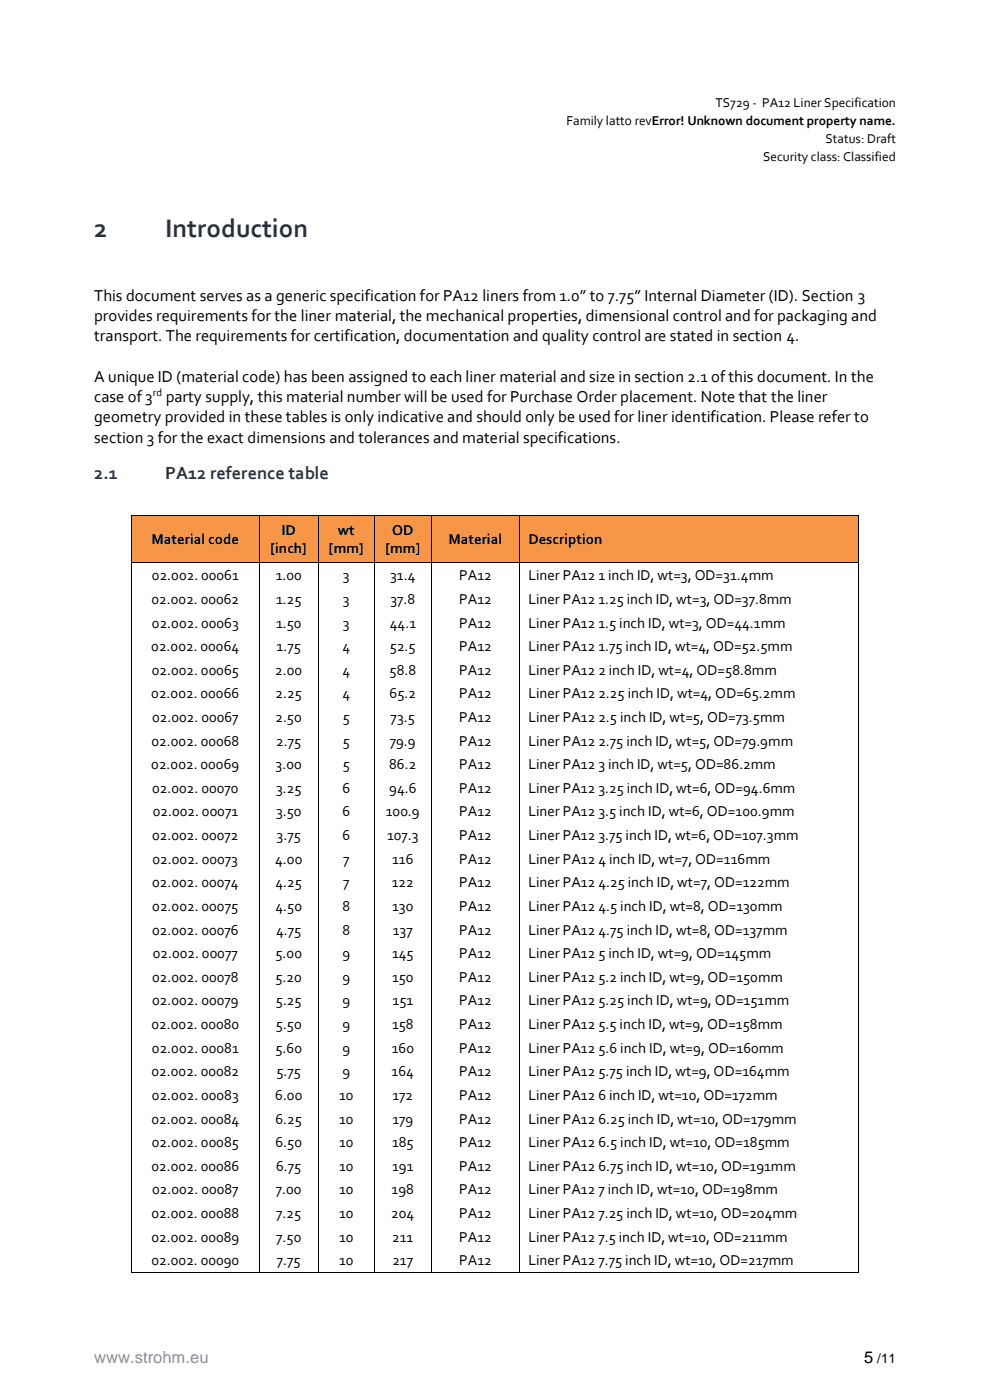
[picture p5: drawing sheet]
<svg xmlns="http://www.w3.org/2000/svg" width="210mm" height="297mm" viewBox="0 0 210 297" stroke-linecap="round" stroke-linejoin="round" font-family="sans-serif">
<defs><g id="words">
<g font-size="5.6" fill="#17365d">
<text x="20" y="50.4">2</text>
<text x="35" y="50.4">Introduction</text>
</g>
<g font-size="3.9" fill="#17365d">
<text x="20" y="101.7">2.1</text>
<text x="35" y="101.7">PA12 reference table</text>
</g>
<g font-size="3.5">
<text x="20" y="63.8">This document serves as a generic specification for PA12 liners from 1.0” to 7.75” Internal Diameter (ID). Section 3</text>
<text x="20" y="68.1">provides requirements for the liner material, the mechanical properties, dimensional control and for packaging and</text>
<text x="20" y="72.4">transport. The requirements for certification, documentation and quality control are stated in section 4.</text>
<text x="20" y="81">A unique ID (material code) has been assigned to each liner material and size in section 2.1 of this document. In the</text>
<text x="20" y="85.3">case of 3</text>
<text x="20" y="89.6">geometry provided in these tables is only indicative and should only be used for liner identification. Please refer to</text>
<text x="35.1" y="85.3">party supply, this material number will be used for Purchase Order placement. Note that the liner</text>
<text x="20" y="93.9">section 3 for the exact dimensions and tolerances and material specifications.</text>
<text x="183.3" y="289.3">5</text>
</g>
<text font-size="3.5" fill="#548dd4" x="20" y="289.3">www.strohm.eu</text>
<g font-size="3.2">
<text x="59.7" y="113.5">ID</text>
<text x="71.7" y="113.5">wt</text>
<text x="83.2" y="113.5">OD</text>
<text x="32.1" y="115.5">Material code</text>
<text x="57.4" y="117.4">[inch]</text>
<text x="69.8" y="117.4">[mm]</text>
<text x="81.8" y="117.4">[mm]</text>
<text x="95.1" y="115.5">Material</text>
<text x="112.1" y="115.5">Description</text>
<text x="32.2" y="123.1">02.002. 00061</text>
<text x="58.5" y="123.1">1.00</text>
<text x="72.7" y="123.1">3</text>
<text x="82.8" y="123.1">31.4</text>
<text x="97.4" y="123.1">PA12</text>
<text x="112.1" y="123.1">Liner PA12 1 inch ID, wt=3, OD=31.4mm</text>
<text x="32.1" y="128.1">02.002. 00062</text>
<text x="58.6" y="128.1">1.25</text>
<text x="72.7" y="128.1">3</text>
<text x="82.8" y="128.1">37.8</text>
<text x="97.4" y="128.1">PA12</text>
<text x="112.1" y="128.1">Liner PA12 1.25 inch ID, wt=3, OD=37.8mm</text>
<text x="32.2" y="133.2">02.002. 00063</text>
<text x="58.6" y="133.2">1.50</text>
<text x="72.7" y="133.2">3</text>
<text x="82.7" y="133.2">44.1</text>
<text x="97.4" y="133.2">PA12</text>
<text x="112.1" y="133.2">Liner PA12 1.5 inch ID, wt=3, OD=44.1mm</text>
<text x="32.1" y="138.2">02.002. 00064</text>
<text x="32.2" y="143.1">02.002. 00065</text>
<text x="58.4" y="143.1">2.00</text>
<text x="58.7" y="138.2">1.75</text>
<text x="72.7" y="138.2">4</text>
<text x="72.7" y="143.1">4</text>
<text x="82.7" y="143.1">58.8</text>
<text x="82.7" y="138.2">52.5</text>
<text x="97.4" y="138.2">PA12</text>
<text x="97.4" y="143.1">PA12</text>
<text x="112.1" y="138.2">Liner PA12 1.75 inch ID, wt=4, OD=52.5mm</text>
<text x="112.1" y="143.1">Liner PA12 2 inch ID, wt=4, OD=58.8mm</text>
<text x="32.1" y="148.2">02.002. 00066</text>
<text x="58.5" y="148.2">2.25</text>
<text x="72.7" y="148.2">4</text>
<text x="82.7" y="148.2">65.2</text>
<text x="97.4" y="148.2">PA12</text>
<text x="112.1" y="148.2">Liner PA12 2.25 inch ID, wt=4, OD=65.2mm</text>
<text x="32.3" y="153.2">02.002. 00067</text>
<text x="58.4" y="153.2">2.50</text>
<text x="72.7" y="153.2">5</text>
<text x="82.9" y="153.2">73.5</text>
<text x="97.4" y="153.2">PA12</text>
<text x="112.1" y="153.2">Liner PA12 2.5 inch ID, wt=5, OD=73.5mm</text>
<text x="32.1" y="158.2">02.002. 00068</text>
<text x="58.6" y="158.2">2.75</text>
<text x="72.7" y="158.2">5</text>
<text x="82.7" y="158.2">79.9</text>
<text x="97.4" y="158.2">PA12</text>
<text x="112.1" y="158.2">Liner PA12 2.75 inch ID, wt=5, OD=79.9mm</text>
<text x="32.1" y="163.2">02.002. 00069</text>
<text x="58.5" y="163.2">3.00</text>
<text x="72.7" y="163.2">5</text>
<text x="82.6" y="163.2">86.2</text>
<text x="97.4" y="163.2">PA12</text>
<text x="112.1" y="163.2">Liner PA12 3 inch ID, wt=5, OD=86.2mm</text>
<text x="32.3" y="168.2">02.002. 00070</text>
<text x="32.4" y="173.2">02.002. 00071</text>
<text x="58.6" y="168.2">3.25</text>
<text x="58.6" y="173.2">3.50</text>
<text x="72.7" y="168.2">6</text>
<text x="72.7" y="173.2">6</text>
<text x="81.8" y="173.2">100.9</text>
<text x="82.6" y="168.2">94.6</text>
<text x="97.4" y="168.2">PA12</text>
<text x="97.4" y="173.2">PA12</text>
<text x="112.1" y="168.2">Liner PA12 3.25 inch ID, wt=6, OD=94.6mm</text>
<text x="112.1" y="173.2">Liner PA12 3.5 inch ID, wt=6, OD=100.9mm</text>
<text x="32.3" y="178.2">02.002. 00072</text>
<text x="58.7" y="178.2">3.75</text>
<text x="72.7" y="178.2">6</text>
<text x="82.1" y="178.2">107.3</text>
<text x="97.4" y="178.2">PA12</text>
<text x="112.1" y="178.2">Liner PA12 3.75 inch ID, wt=6, OD=107.3mm</text>
<text x="32.4" y="183.2">02.002. 00073</text>
<text x="58.4" y="183.2">4.00</text>
<text x="72.8" y="183.2">7</text>
<text x="83.2" y="183.2">116</text>
<text x="97.4" y="183.2">PA12</text>
<text x="112.1" y="183.2">Liner PA12 4 inch ID, wt=7, OD=116mm</text>
<text x="32.3" y="188.2">02.002. 00074</text>
<text x="58.4" y="188.2">4.25</text>
<text x="72.8" y="188.2">7</text>
<text x="83.1" y="188.2">122</text>
<text x="97.4" y="188.2">PA12</text>
<text x="112.1" y="188.2">Liner PA12 4.25 inch ID, wt=7, OD=122mm</text>
<text x="32.3" y="193.3">02.002. 00075</text>
<text x="58.4" y="193.3">4.50</text>
<text x="72.7" y="193.3">8</text>
<text x="83.2" y="193.3">130</text>
<text x="97.4" y="193.3">PA12</text>
<text x="112.1" y="193.3">Liner PA12 4.5 inch ID, wt=8, OD=130mm</text>
<text x="32.3" y="198.3">02.002. 00076</text>
<text x="32.4" y="203.3">02.002. 00077</text>
<text x="58.4" y="203.3">5.00</text>
<text x="58.6" y="198.3">4.75</text>
<text x="72.7" y="198.3">8</text>
<text x="72.7" y="203.3">9</text>
<text x="83.2" y="203.3">145</text>
<text x="83.3" y="198.3">137</text>
<text x="97.4" y="198.3">PA12</text>
<text x="97.4" y="203.3">PA12</text>
<text x="112.1" y="198.3">Liner PA12 4.75 inch ID, wt=8, OD=137mm</text>
<text x="112.1" y="203.3">Liner PA12 5 inch ID, wt=9, OD=145mm</text>
<text x="32.3" y="208.3">02.002. 00078</text>
<text x="58.4" y="208.3">5.20</text>
<text x="72.7" y="208.3">9</text>
<text x="83.2" y="208.3">150</text>
<text x="97.4" y="208.3">PA12</text>
<text x="112.1" y="208.3">Liner PA12 5.2 inch ID, wt=9, OD=150mm</text>
<text x="32.3" y="213.3">02.002. 00079</text>
<text x="58.5" y="213.3">5.25</text>
<text x="72.7" y="213.3">9</text>
<text x="83.3" y="213.3">151</text>
<text x="97.4" y="213.3">PA12</text>
<text x="112.1" y="213.3">Liner PA12 5.25 inch ID, wt=9, OD=151mm</text>
<text x="32.1" y="218.3">02.002. 00080</text>
<text x="58.5" y="218.3">5.50</text>
<text x="72.7" y="218.3">9</text>
<text x="83.2" y="218.3">158</text>
<text x="97.4" y="218.3">PA12</text>
<text x="112.1" y="218.3">Liner PA12 5.5 inch ID, wt=9, OD=158mm</text>
<text x="32.2" y="223.3">02.002. 00081</text>
<text x="58.4" y="223.3">5.60</text>
<text x="72.7" y="223.3">9</text>
<text x="83.1" y="223.3">160</text>
<text x="97.4" y="223.3">PA12</text>
<text x="112.1" y="223.3">Liner PA12 5.6 inch ID, wt=9, OD=160mm</text>
<text x="32.1" y="228.3">02.002. 00082</text>
<text x="32.2" y="233.3">02.002. 00083</text>
<text x="58.4" y="233.3">6.00</text>
<text x="58.6" y="228.3">5.75</text>
<text x="71.9" y="233.3">10</text>
<text x="72.7" y="228.3">9</text>
<text x="83.1" y="228.3">164</text>
<text x="83.2" y="233.3">172</text>
<text x="97.4" y="228.3">PA12</text>
<text x="97.4" y="233.3">PA12</text>
<text x="112.1" y="228.3">Liner PA12 5.75 inch ID, wt=9, OD=164mm</text>
<text x="112.1" y="233.3">Liner PA12 6 inch ID, wt=10, OD=172mm</text>
<text x="32.1" y="238.4">02.002. 00084</text>
<text x="58.4" y="238.4">6.25</text>
<text x="71.9" y="238.4">10</text>
<text x="83.2" y="238.4">179</text>
<text x="97.4" y="238.4">PA12</text>
<text x="112.1" y="238.4">Liner PA12 6.25 inch ID, wt=10, OD=179mm</text>
<text x="32.2" y="243.4">02.002. 00085</text>
<text x="58.4" y="243.4">6.50</text>
<text x="71.9" y="243.4">10</text>
<text x="83.2" y="243.4">185</text>
<text x="97.4" y="243.4">PA12</text>
<text x="112.1" y="243.4">Liner PA12 6.5 inch ID, wt=10, OD=185mm</text>
<text x="32.1" y="248.4">02.002. 00086</text>
<text x="58.6" y="248.4">6.75</text>
<text x="71.9" y="248.4">10</text>
<text x="83.2" y="248.4">191</text>
<text x="97.4" y="248.4">PA12</text>
<text x="112.1" y="248.4">Liner PA12 6.75 inch ID, wt=10, OD=191mm</text>
<text x="32.3" y="253.4">02.002. 00087</text>
<text x="58.5" y="253.4">7.00</text>
<text x="71.9" y="253.4">10</text>
<text x="83.1" y="253.4">198</text>
<text x="97.4" y="253.4">PA12</text>
<text x="112.1" y="253.4">Liner PA12 7 inch ID, wt=10, OD=198mm</text>
<text x="32.1" y="258.4">02.002. 00088</text>
<text x="32.1" y="263.4">02.002. 00089</text>
<text x="58.6" y="258.4">7.25</text>
<text x="58.6" y="263.4">7.50</text>
<text x="71.9" y="258.4">10</text>
<text x="71.9" y="263.4">10</text>
<text x="83" y="258.4">204</text>
<text x="83.2" y="263.4">211</text>
<text x="97.4" y="258.4">PA12</text>
<text x="97.4" y="263.4">PA12</text>
<text x="112.1" y="258.4">Liner PA12 7.25 inch ID, wt=10, OD=204mm</text>
<text x="112.1" y="263.4">Liner PA12 7.5 inch ID, wt=10, OD=211mm</text>
<text x="32.1" y="268.4">02.002. 00090</text>
<text x="58.7" y="268.4">7.75</text>
<text x="71.9" y="268.4">10</text>
<text x="83.2" y="268.4">217</text>
<text x="97.4" y="268.4">PA12</text>
<text x="112.1" y="268.4">Liner PA12 7.75 inch ID, wt=10, OD=217mm</text>
</g>
<g font-size="2.8">
<text x="151.8" y="22.7">TS729 - PA12 Liner Specification</text>
<text x="120.2" y="26.5">Family latto revError! Unknown document property name.</text>
<text x="161.9" y="34.1">Security class: Classified</text>
<text x="175.1" y="30.3">Status: Draft</text>
<text x="186.1" y="289.3">/11</text>
</g>
<text font-size="2.3" x="32.4" y="84">rd</text>
</g></defs>
<g fill="#f79646">
<path d="M27.9 109.4h27.1v10h-27.1z" fill-rule="evenodd"/>
<path d="M29.8 112.4h23.3v3.9h-23.3z" fill-rule="evenodd"/>
<path d="M55 109.4h12.4v10h-12.4z" fill-rule="evenodd"/>
<path d="M56.9 110.5h8.7v3.9h-8.7z" fill-rule="evenodd"/>
<path d="M56.9 114.4h8.7v3.8h-8.7z" fill-rule="evenodd"/>
<path d="M67.5 109.4h11.9v10h-11.9z" fill-rule="evenodd"/>
<path d="M69.4 110.5h8.2v3.9h-8.2z" fill-rule="evenodd"/>
<path d="M69.4 114.4h8.2v3.8h-8.2z" fill-rule="evenodd"/>
<path d="M79.5 109.4h11.9v10h-11.9z" fill-rule="evenodd"/>
<path d="M81.4 110.5h8.2v3.9h-8.2z" fill-rule="evenodd"/>
<path d="M81.4 114.4h8.2v3.8h-8.2z" fill-rule="evenodd"/>
<path d="M91.5 109.4h18.6v10h-18.6z" fill-rule="evenodd"/>
<path d="M93.4 112.4h14.9v3.9h-14.9z" fill-rule="evenodd"/>
<path d="M110.2 109.4h71.9v10h-71.9z" fill-rule="evenodd"/>
<path d="M112.1 112.4h68.1v3.9h-68.1z" fill-rule="evenodd"/>
</g>
<g fill="#000">
<path d="M27.8 109.2h.1v.2h-.1z" fill-rule="evenodd"/>
<path d="M27.8 109.2h.1v.2h-.1z" fill-rule="evenodd"/>
<path d="M27.8 119.4h.1v.1h-.1z" fill-rule="evenodd"/>
<path d="M55 109.2h.1v.2h-.1z" fill-rule="evenodd"/>
<path d="M55 119.4h.1v.1h-.1z" fill-rule="evenodd"/>
<path d="M67.4 109.2h.2v.2h-.2z" fill-rule="evenodd"/>
<path d="M67.4 119.4h.2v.1h-.2z" fill-rule="evenodd"/>
<path d="M79.4 109.2h.2v.2h-.2z" fill-rule="evenodd"/>
<path d="M79.4 119.4h.2v.1h-.2z" fill-rule="evenodd"/>
<path d="M91.4 109.2h.2v.2h-.2z" fill-rule="evenodd"/>
<path d="M91.4 119.4h.2v.1h-.2z" fill-rule="evenodd"/>
<path d="M110.1 109.2h.2v.2h-.2z" fill-rule="evenodd"/>
<path d="M110.1 119.4h.2v.1h-.2z" fill-rule="evenodd"/>
<path d="M182.1 109.2h.1v.2h-.1z" fill-rule="evenodd"/>
<path d="M182.1 109.2h.1v.2h-.1z" fill-rule="evenodd"/>
<path d="M182.1 119.4h.1v.1h-.1z" fill-rule="evenodd"/>
<path d="M27.8 269.8h.1v.2h-.1z" fill-rule="evenodd"/>
<path d="M27.8 269.8h.1v.2h-.1z" fill-rule="evenodd"/>
<path d="M55 269.8h.1v.2h-.1z" fill-rule="evenodd"/>
<path d="M67.4 269.8h.2v.2h-.2z" fill-rule="evenodd"/>
<path d="M79.4 269.8h.2v.2h-.2z" fill-rule="evenodd"/>
<path d="M91.4 269.8h.2v.2h-.2z" fill-rule="evenodd"/>
<path d="M110.1 269.8h.2v.2h-.2z" fill-rule="evenodd"/>
<path d="M182.1 269.8h.1v.2h-.1z" fill-rule="evenodd"/>
<path d="M182.1 269.8h.1v.2h-.1z" fill-rule="evenodd"/>
</g>
<g fill="none" stroke="#000" stroke-width=".21">
<path d="M27.9 109.4v10M27.9 119.5v150.3M27.9 109.3h27.1M27.9 119.4h27.1M55 109.4v10M55 119.5v150.3M55.1 109.3h12.3M55.1 119.4h12.3M67.5 109.4v10M67.5 119.5v150.3M67.6 109.3h11.8M67.6 119.4h11.8"/>
<path d="M79.5 109.4v10M79.5 119.5v150.3M79.6 109.3h11.8M79.6 119.4h11.8M91.5 109.4v10M91.5 119.5v150.3M91.6 109.3h18.5M91.6 119.4h18.5M110.2 109.4v10M110.2 119.5v150.3M110.3 109.3h71.8M110.3 119.4h71.8"/>
<path d="M182.2 109.4v10M182.2 119.5v150.3M27.9 269.9h27.1M55.1 269.9h12.3M67.6 269.9h11.8M79.6 269.9h11.8M91.6 269.9h18.5M110.3 269.9h71.8"/>
</g>
<use href="#words"/>
</svg>
